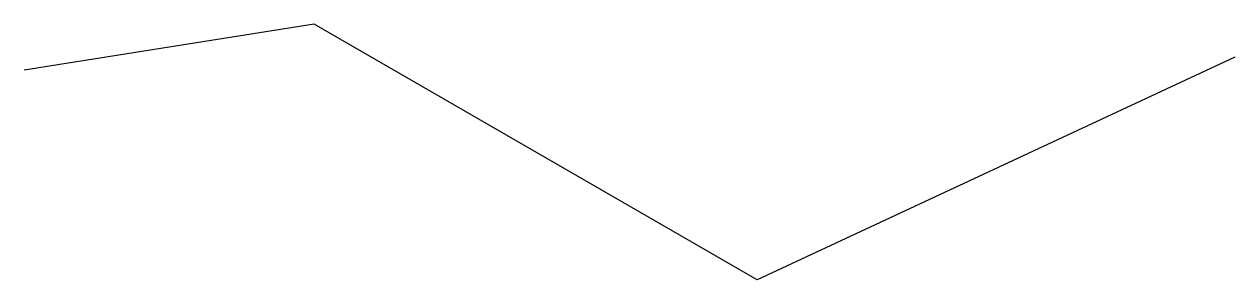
# Model space of a CAD drawing. Header units: inches. Extents: x 1075229 to 1080096, y 1572445 to 1573471.
import ezdxf

# ---------------------------------------------------------------- set-up
doc = ezdxf.new("R2010")
doc.units = ezdxf.units.IN
doc.header["$MEASUREMENT"] = 0
doc.layers.add('RD_EjeValleNodo_v1', color=7, linetype='Continuous', lineweight=30, true_color=0x3e008a)

msp = doc.modelspace()

# ---------------------------------------------------------------- linework, layer by layer
at = {"layer": 'RD_EjeValleNodo_v1'}
msp.add_lwpolyline([(1080095.9812, 1573338.0615), (1078176.4987, 1572444.7917), (1076394.5087, 1573470.9228), (1075229.3831, 1573286.485)], dxfattribs=at)

doc.saveas('drawing.dxf')
